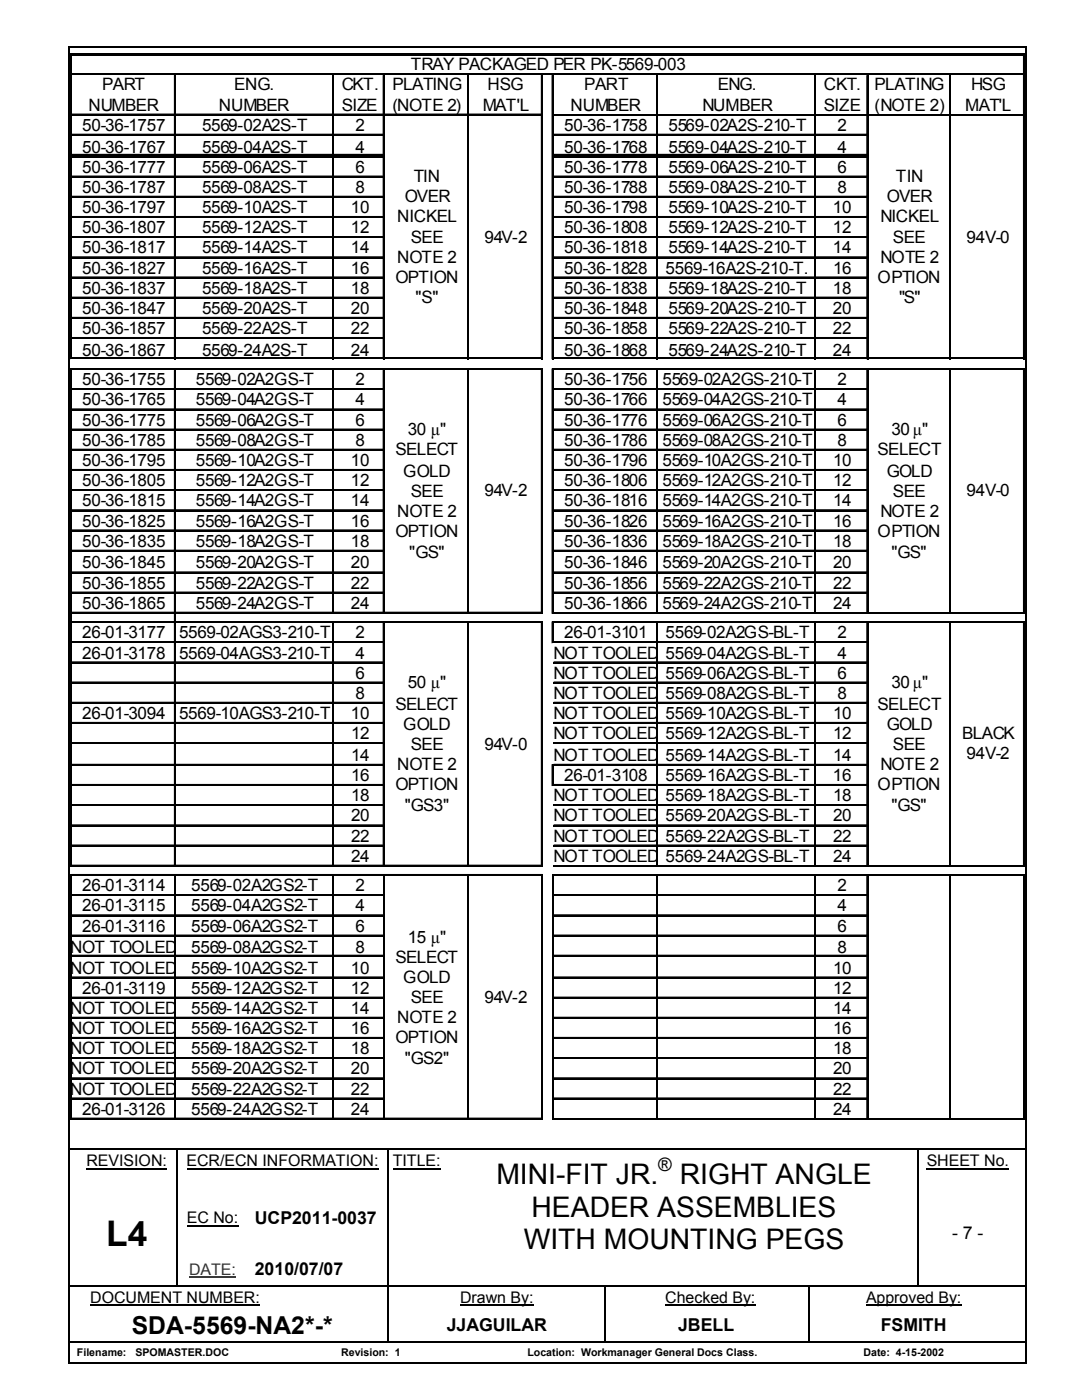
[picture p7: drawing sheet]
<svg xmlns="http://www.w3.org/2000/svg" width="216mm" height="279mm" viewBox="0 0 216 279" stroke-linecap="round" stroke-linejoin="round" font-family="sans-serif">
<defs><g id="words">
<text font-size="7" x="21.2" y="248.6">L4</text>
<g font-size="5.7">
<text x="99" y="236.3">MINI-FIT JR.</text>
<text x="135.6" y="236.3">RIGHT ANGLE</text>
<text x="106" y="242.8">HEADER ASSEMBLIES</text>
<text x="104.5" y="249.3">WITH MOUNTING PEGS</text>
</g>
<text font-size="4.9" x="26.3" y="266.2">SDA-5569-NA2*-*</text>
<text font-size="3.7" x="131.4" y="233.7">®</text>
<g font-size="3.5">
<text x="50.8" y="244.3">UCP2011-0037</text>
<text x="190" y="247.3">- 7 -</text>
<text x="50.8" y="254.5">2010/07/07</text>
<text x="89.1" y="265.5">JJAGUILAR</text>
<text x="135.3" y="265.5">JBELL</text>
<text x="175.7" y="265.5">FSMITH</text>
</g>
<g font-size="3.4">
<text x="82" y="14">TRAY PACKAGED PER PK-5569-003</text>
<text x="17.7" y="22.1">NUMBER</text>
<text x="20.4" y="18.1">PART</text>
<text x="43.7" y="22.1">NUMBER</text>
<text x="46.8" y="18.1">ENG.</text>
<text x="68.2" y="18.1">CKT.</text>
<text x="68.2" y="22.1">SIZE</text>
<text x="78.3" y="18.1">PLATING</text>
<text x="78.3" y="22.1">(NOTE 2)</text>
<text x="96.4" y="22.1">MAT'L</text>
<text x="97.3" y="18.1">HSG</text>
<text x="113.8" y="22.1">NUMBER</text>
<text x="116.6" y="18.1">PART</text>
<text x="140.2" y="22.1">NUMBER</text>
<text x="143.2" y="18.1">ENG.</text>
<text x="164.4" y="18.1">CKT.</text>
<text x="164.4" y="22.1">SIZE</text>
<text x="174.5" y="18.1">PLATING</text>
<text x="174.5" y="22.1">(NOTE 2)</text>
<text x="192.6" y="22.1">MAT'L</text>
<text x="193.8" y="18.1">HSG</text>
<text x="16.4" y="26.1">50-36-1757</text>
<text x="40.3" y="26.1">5569-02A2S-T</text>
<text x="70.9" y="26.1">2</text>
<text x="112.6" y="26.1">50-36-1758</text>
<text x="133.4" y="26.1">5569-02A2S-210-T</text>
<text x="167.1" y="26.1">2</text>
<text x="16.4" y="30.4">50-36-1767</text>
<text x="16.4" y="34.5">50-36-1777</text>
<text x="40.3" y="30.4">5569-04A2S-T</text>
<text x="40.3" y="34.5">5569-06A2S-T</text>
<text x="70.9" y="30.4">4</text>
<text x="70.9" y="34.5">6</text>
<text x="112.6" y="30.4">50-36-1768</text>
<text x="112.6" y="34.5">50-36-1778</text>
<text x="133.4" y="30.4">5569-04A2S-210-T</text>
<text x="133.4" y="34.5">5569-06A2S-210-T</text>
<text x="167.1" y="30.4">4</text>
<text x="167.1" y="34.5">6</text>
<text x="16.4" y="38.5">50-36-1787</text>
<text x="40.3" y="38.5">5569-08A2S-T</text>
<text x="70.9" y="38.5">8</text>
<text x="80.8" y="40.3">OVER</text>
<text x="82.6" y="36.3">TIN</text>
<text x="112.6" y="38.5">50-36-1788</text>
<text x="133.4" y="38.5">5569-08A2S-210-T</text>
<text x="167.1" y="38.5">8</text>
<text x="176.9" y="40.3">OVER</text>
<text x="178.8" y="36.3">TIN</text>
<text x="16.4" y="42.5">50-36-1797</text>
<text x="16.4" y="46.5">50-36-1807</text>
<text x="40.3" y="42.5">5569-10A2S-T</text>
<text x="40.3" y="46.5">5569-12A2S-T</text>
<text x="70" y="42.5">10</text>
<text x="70" y="46.5">12</text>
<text x="79.2" y="44.4">NICKEL</text>
<text x="112.6" y="42.5">50-36-1798</text>
<text x="112.6" y="46.5">50-36-1808</text>
<text x="133.4" y="42.5">5569-10A2S-210-T</text>
<text x="133.4" y="46.5">5569-12A2S-210-T</text>
<text x="166.2" y="42.5">10</text>
<text x="166.2" y="46.5">12</text>
<text x="175.7" y="44.4">NICKEL</text>
<text x="16.4" y="50.6">50-36-1817</text>
<text x="40.3" y="50.6">5569-14A2S-T</text>
<text x="70" y="50.6">14</text>
<text x="79.2" y="52.4">NOTE 2</text>
<text x="82" y="48.4">SEE</text>
<text x="96.7" y="48.4">94V-2</text>
<text x="112.6" y="50.6">50-36-1818</text>
<text x="133.4" y="50.6">5569-14A2S-210-T</text>
<text x="166.2" y="50.6">14</text>
<text x="175.7" y="52.4">NOTE 2</text>
<text x="178.2" y="48.4">SEE</text>
<text x="192.9" y="48.4">94V-0</text>
<text x="16.4" y="54.6">50-36-1827</text>
<text x="16.4" y="58.6">50-36-1837</text>
<text x="40.3" y="54.6">5569-16A2S-T</text>
<text x="40.3" y="58.6">5569-18A2S-T</text>
<text x="70" y="54.6">16</text>
<text x="70" y="58.6">18</text>
<text x="78.9" y="56.5">OPTION</text>
<text x="112.6" y="54.6">50-36-1828</text>
<text x="112.6" y="58.6">50-36-1838</text>
<text x="132.8" y="54.6">5569-16A2S-210-T.</text>
<text x="133.4" y="58.6">5569-18A2S-210-T</text>
<text x="166.2" y="58.6">18</text>
<text x="166.2" y="54.6">16</text>
<text x="175.1" y="56.5">OPTION</text>
<text x="16.4" y="62.7">50-36-1847</text>
<text x="40.3" y="62.7">5569-20A2S-T</text>
<text x="70" y="62.7">20</text>
<text x="82.9" y="60.5">&quot;S&quot;</text>
<text x="112.6" y="62.7">50-36-1848</text>
<text x="133.4" y="62.7">5569-20A2S-210-T</text>
<text x="166.2" y="62.7">20</text>
<text x="179.4" y="60.5">&quot;S&quot;</text>
<text x="16.4" y="66.7">50-36-1857</text>
<text x="16.4" y="71">50-36-1867</text>
<text x="40.3" y="66.7">5569-22A2S-T</text>
<text x="40.3" y="71">5569-24A2S-T</text>
<text x="70" y="66.7">22</text>
<text x="70" y="71">24</text>
<text x="112.6" y="66.7">50-36-1858</text>
<text x="112.6" y="71">50-36-1868</text>
<text x="133.4" y="66.7">5569-22A2S-210-T</text>
<text x="133.4" y="71">5569-24A2S-210-T</text>
<text x="166.2" y="66.7">22</text>
<text x="166.2" y="71">24</text>
<text x="16.4" y="76.9">50-36-1755</text>
<text x="39.1" y="76.9">5569-02A2GS-T</text>
<text x="70.9" y="76.9">2</text>
<text x="112.6" y="76.9">50-36-1756</text>
<text x="132.2" y="76.9">5569-02A2GS-210-T</text>
<text x="167.1" y="76.9">2</text>
<text x="16.4" y="80.9">50-36-1765</text>
<text x="39.1" y="80.9">5569-04A2GS-T</text>
<text x="70.9" y="80.9">4</text>
<text x="112.6" y="80.9">50-36-1766</text>
<text x="132.2" y="80.9">5569-04A2GS-210-T</text>
<text x="167.1" y="80.9">4</text>
<text x="16.4" y="85">50-36-1775</text>
<text x="16.4" y="89">50-36-1785</text>
<text x="39.1" y="85">5569-06A2GS-T</text>
<text x="39.1" y="89">5569-08A2GS-T</text>
<text x="70.9" y="85">6</text>
<text x="70.9" y="89">8</text>
<text x="81.4" y="86.8">30 µ&quot;</text>
<text x="112.6" y="85">50-36-1776</text>
<text x="112.6" y="89">50-36-1786</text>
<text x="132.2" y="85">5569-06A2GS-210-T</text>
<text x="132.2" y="89">5569-08A2GS-210-T</text>
<text x="167.1" y="85">6</text>
<text x="167.1" y="89">8</text>
<text x="177.9" y="86.8">30µ&quot;</text>
<text x="16.4" y="93">50-36-1795</text>
<text x="39.1" y="93">5569-10A2GS-T</text>
<text x="70" y="93">10</text>
<text x="78.9" y="90.8">SELECT</text>
<text x="80.5" y="95.2">GOLD</text>
<text x="112.6" y="93">50-36-1796</text>
<text x="132.2" y="93">5569-10A2GS-210-T</text>
<text x="166.2" y="93">10</text>
<text x="175.1" y="90.8">SELECT</text>
<text x="176.9" y="95.2">GOLD</text>
<text x="16.4" y="97">50-36-1805</text>
<text x="16.4" y="101.1">50-36-1815</text>
<text x="39.1" y="97">5569-12A2GS-T</text>
<text x="39.1" y="101.1">5569-14A2GS-T</text>
<text x="70" y="97">12</text>
<text x="70" y="101.1">14</text>
<text x="82" y="99.2">SEE</text>
<text x="96.7" y="98.9">94V-2</text>
<text x="112.6" y="97">50-36-1806</text>
<text x="112.6" y="101.1">50-36-1816</text>
<text x="132.2" y="97">5569-12A2GS-210-T</text>
<text x="132.2" y="101.1">5569-14A2GS-210-T</text>
<text x="166.2" y="97">12</text>
<text x="166.2" y="101.1">14</text>
<text x="178.2" y="99.2">SEE</text>
<text x="192.9" y="98.9">94V-0</text>
<text x="16.4" y="105.1">50-36-1825</text>
<text x="39.1" y="105.1">5569-16A2GS-T</text>
<text x="70" y="105.1">16</text>
<text x="78.9" y="107.3">OPTION</text>
<text x="79.2" y="103.2">NOTE 2</text>
<text x="112.6" y="105.1">50-36-1826</text>
<text x="132.2" y="105.1">5569-16A2GS-210-T</text>
<text x="166.2" y="105.1">16</text>
<text x="175.1" y="107.3">OPTION</text>
<text x="175.7" y="103.2">NOTE 2</text>
<text x="16.4" y="109.1">50-36-1835</text>
<text x="16.4" y="113.5">50-36-1845</text>
<text x="39.1" y="109.1">5569-18A2GS-T</text>
<text x="39.1" y="113.5">5569-20A2GS-T</text>
<text x="70" y="109.1">18</text>
<text x="70" y="113.5">20</text>
<text x="81.7" y="111.3">&quot;GS&quot;</text>
<text x="112.6" y="109.1">50-36-1836</text>
<text x="112.6" y="113.5">50-36-1846</text>
<text x="132.2" y="109.1">5569-18A2GS-210-T</text>
<text x="132.2" y="113.5">5569-20A2GS-210-T</text>
<text x="166.2" y="109.1">18</text>
<text x="166.2" y="113.5">20</text>
<text x="177.9" y="111.3">&quot;GS&quot;</text>
<text x="16.4" y="117.5">50-36-1855</text>
<text x="39.1" y="117.5">5569-22A2GS-T</text>
<text x="70" y="117.5">22</text>
<text x="112.6" y="117.5">50-36-1856</text>
<text x="132.2" y="117.5">5569-22A2GS-210-T</text>
<text x="166.2" y="117.5">22</text>
<text x="16.4" y="121.5">50-36-1865</text>
<text x="39.1" y="121.5">5569-24A2GS-T</text>
<text x="70" y="121.5">24</text>
<text x="112.6" y="121.5">50-36-1866</text>
<text x="132.2" y="121.5">5569-24A2GS-210-T</text>
<text x="166.2" y="121.5">24</text>
<text x="16.4" y="127.4">26-01-3177</text>
<text x="16.4" y="131.4">26-01-3178</text>
<text x="35.7" y="127.4">5569-02AGS3-210-T</text>
<text x="35.7" y="131.4">5569-04AGS3-210-T</text>
<text x="70.9" y="127.4">2</text>
<text x="70.9" y="131.4">4</text>
<text x="110.5" y="131.4">NOT TOOLED</text>
<text x="112.6" y="127.4">26-01-3101</text>
<text x="132.8" y="127.4">5569-02A2GS-BL-T</text>
<text x="132.8" y="131.4">5569-04A2GS-BL-T</text>
<text x="167.1" y="131.4">4</text>
<text x="167.1" y="127.4">2</text>
<text x="71" y="135.4">6</text>
<text x="81.4" y="137.3">50 µ&quot;</text>
<text x="110.5" y="135.4">NOT TOOLED</text>
<text x="132.8" y="135.4">5569-06A2GS-BL-T</text>
<text x="167.1" y="135.4">6</text>
<text x="177.9" y="137.3">30µ&quot;</text>
<text x="16.4" y="143.5">26-01-3094</text>
<text x="35.7" y="143.5">5569-10AGS3-210-T</text>
<text x="70" y="143.5">10</text>
<text x="71" y="139.5">8</text>
<text x="78.9" y="141.6">SELECT</text>
<text x="110.5" y="139.5">NOT TOOLED</text>
<text x="110.5" y="143.5">NOT TOOLED</text>
<text x="132.8" y="139.5">5569-08A2GS-BL-T</text>
<text x="132.8" y="143.5">5569-10A2GS-BL-T</text>
<text x="166.2" y="143.5">10</text>
<text x="167.1" y="139.5">8</text>
<text x="175.1" y="141.6">SELECT</text>
<text x="70" y="147.5">12</text>
<text x="80.5" y="145.7">GOLD</text>
<text x="82" y="149.7">SEE</text>
<text x="96.7" y="149.7">94V-0</text>
<text x="110.5" y="147.5">NOT TOOLED</text>
<text x="132.8" y="147.5">5569-12A2GS-BL-T</text>
<text x="166.2" y="147.5">12</text>
<text x="176.9" y="145.7">GOLD</text>
<text x="178.2" y="149.7">SEE</text>
<text x="192" y="147.5">BLACK</text>
<text x="70" y="151.8">14</text>
<text x="70" y="155.9">16</text>
<text x="79.2" y="153.7">NOTE 2</text>
<text x="110.5" y="151.8">NOT TOOLED</text>
<text x="112.6" y="155.9">26-01-3108</text>
<text x="132.8" y="155.9">5569-16A2GS-BL-T</text>
<text x="132.8" y="151.8">5569-14A2GS-BL-T</text>
<text x="166.2" y="155.9">16</text>
<text x="166.2" y="151.8">14</text>
<text x="175.7" y="153.7">NOTE 2</text>
<text x="192.9" y="151.6">94V-2</text>
<text x="70" y="159.9">18</text>
<text x="78.9" y="157.7">OPTION</text>
<text x="80.8" y="161.8">&quot;GS3&quot;</text>
<text x="110.5" y="159.9">NOT TOOLED</text>
<text x="132.8" y="159.9">5569-18A2GS-BL-T</text>
<text x="166.2" y="159.9">18</text>
<text x="175.1" y="157.7">OPTION</text>
<text x="177.9" y="161.8">&quot;GS&quot;</text>
<text x="70" y="163.9">20</text>
<text x="70" y="168">22</text>
<text x="110.5" y="163.9">NOT TOOLED</text>
<text x="110.5" y="168">NOT TOOLED</text>
<text x="132.8" y="163.9">5569-20A2GS-BL-T</text>
<text x="132.8" y="168">5569-22A2GS-BL-T</text>
<text x="166.2" y="163.9">20</text>
<text x="166.2" y="168">22</text>
<text x="70" y="172">24</text>
<text x="110.5" y="172">NOT TOOLED</text>
<text x="132.8" y="172">5569-24A2GS-BL-T</text>
<text x="166.2" y="172">24</text>
<text x="16.4" y="177.9">26-01-3114</text>
<text x="38.2" y="177.9">5569-02A2GS2-T</text>
<text x="70.9" y="177.9">2</text>
<text x="167.1" y="177.9">2</text>
<text x="16.4" y="181.9">26-01-3115</text>
<text x="16.4" y="185.9">26-01-3116</text>
<text x="38.2" y="181.9">5569-04A2GS2-T</text>
<text x="38.2" y="185.9">5569-06A2GS2-T</text>
<text x="70.9" y="181.9">4</text>
<text x="70.9" y="185.9">6</text>
<text x="167.1" y="181.9">4</text>
<text x="167.1" y="185.9">6</text>
<text x="14" y="190.3">NOT TOOLED</text>
<text x="38.2" y="190.3">5569-08A2GS2-T</text>
<text x="70.9" y="190.3">8</text>
<text x="81.4" y="188.1">15 µ&quot;</text>
<text x="167.1" y="190.3">8</text>
<text x="14" y="194.3">NOT TOOLED</text>
<text x="38.2" y="194.3">5569-10A2GS2-T</text>
<text x="70" y="194.3">10</text>
<text x="78.9" y="192.1">SELECT</text>
<text x="80.5" y="196.2">GOLD</text>
<text x="166.2" y="194.3">10</text>
<text x="14" y="202.4">NOT TOOLED</text>
<text x="16.4" y="198.3">26-01-3119</text>
<text x="38.2" y="198.3">5569-12A2GS2-T</text>
<text x="38.2" y="202.4">5569-14A2GS2-T</text>
<text x="70" y="198.3">12</text>
<text x="70" y="202.4">14</text>
<text x="82" y="200.2">SEE</text>
<text x="96.7" y="200.2">94V-2</text>
<text x="166.2" y="198.3">12</text>
<text x="166.2" y="202.4">14</text>
<text x="14" y="206.4">NOT TOOLED</text>
<text x="38.2" y="206.4">5569-16A2GS2-T</text>
<text x="70" y="206.4">16</text>
<text x="78.9" y="208.2">OPTION</text>
<text x="79.2" y="204.2">NOTE 2</text>
<text x="166.2" y="206.4">16</text>
<text x="14" y="210.4">NOT TOOLED</text>
<text x="14" y="214.4">NOT TOOLED</text>
<text x="38.2" y="210.4">5569-18A2GS2-T</text>
<text x="38.2" y="214.4">5569-20A2GS2-T</text>
<text x="70" y="210.4">18</text>
<text x="70" y="214.4">20</text>
<text x="80.8" y="212.3">&quot;GS2&quot;</text>
<text x="166.2" y="210.4">18</text>
<text x="166.2" y="214.4">20</text>
<text x="14" y="218.5">NOT TOOLED</text>
<text x="38.2" y="218.5">5569-22A2GS2-T</text>
<text x="70" y="218.5">22</text>
<text x="166.2" y="218.5">22</text>
<text x="16.4" y="222.5">26-01-3126</text>
<text x="38.2" y="222.5">5569-24A2GS2-T</text>
<text x="70" y="222.5">24</text>
<text x="166.2" y="222.5">24</text>
</g>
<g font-size="3.2">
<text x="17.3" y="232.8">REVISION:</text>
<text x="37.2" y="232.8">ECR/ECN INFORMATION:</text>
<text x="78.4" y="232.8">TITLE:</text>
<text x="184.9" y="232.8">SHEET No.</text>
<text x="37.3" y="244.2">EC No:</text>
<text x="18" y="260">DOCUMENT NUMBER:</text>
<text x="91.8" y="260">Drawn By:</text>
<text x="132.8" y="260">Checked By:</text>
<text x="172.8" y="260">Approved By:</text>
</g>
<text font-size="3.2" fill="#333" x="37.7" y="254.4">DATE:</text>
<g font-size="2.1">
<text x="15.3" y="270.5">Filename:</text>
<text x="27" y="270.5">SPOMASTER.DOC</text>
<text x="68.1" y="270.5">Revision: 1</text>
<text x="105.2" y="270.5">Location: Workmanager General Docs Class.</text>
<text x="172.3" y="270.5">Date: 4-15-2002</text>
</g>
</g></defs>
<g fill="#000">
<path d="M13.6 9.3h.4v.3h-.4zM14 10.7h.3v.4h-.3zM204.3 10.7h.3v.4h-.3zM204.5 9.3h.3v.3h-.3zM14.3 30.8h62.5v.6h-62.5zM110.5 30.8h62.8v.6h-62.8zM35.1 229.6h.3v.2h-.3zM35.1 229.2h.4v.4h-.4zM35.1 236.1h.3v.9h-.3zM77.4 229.6h.2v.2h-.2zM77.4 229.2h.3v.4h-.3zM77.4 236.1h.2v.9h-.2z"/>
<path d="M89.7 229.2h.3v.4h-.3zM183 229.6h.3v.2h-.3zM183 229.2h.4v.4h-.4zM183 236.1h.3v.9h-.3zM203.2 229.2h.4v.4h-.4zM203.6 229.2h.9v.4h-.9zM35.1 249.6h.3v.9h-.3zM35.1 256.5h.3v.3h-.3zM49.4 256.5h.3v.3h-.3zM77.4 249.6h.2v.9h-.2zM77.4 256.5h.2v.5h-.2zM89.7 256.5h.2v.3h-.2z"/>
<path d="M120.7 256.8h.2v.2h-.2zM120.7 256.5h.2v.3h-.2zM161.3 256.8h.2v.2h-.2zM161.3 256.5h.2v.3h-.2zM183 249.6h.3v.9h-.3zM183 256.5h.3v.3h-.3zM13.6 271.8h.4v.3h-.4zM77.3 260.9h.4v.7h-.4zM77.3 267.7h.4v.4h-.4zM120.6 260.9h.4v.7h-.4zM120.6 267.7h.4v.4h-.4zM161.3 260.9h.2v.7h-.2z"/>
<path d="M161.3 267.7h.3v.4h-.3zM203 267.7h.3v.4h-.3zM203.2 267.7h.4v.4h-.4zM203.6 267.7h.9v.4h-.9zM204.5 271.8h.3v.3h-.3z"/>
</g>
<g fill="none" stroke="#000" stroke-width=".34">
<path d="M13.8 9.6v262.2M14 9.4h190.5M14.3 10.9h190.2M204.6 9.6v262.2M14 229.4h21.1M35.5 229.4h41.9M77.7 229.4h12M90 229.4h93M183.4 229.4h19.8M14 267.9h63.3M14 271.9h190.5M77.5 261.6v6.1"/>
<path d="M77.7 267.9h42.9M120.8 261.6v6.1M121 267.9h40.3M161.6 267.9h41.4"/>
</g>
<path d="M17.3 233.2h16M37.2 233.2h38.3M78.4 233.2h9.5M184.9 233.2h16.4M37.3 244.6h10.2M18 260.4h33.9M91.8 260.4h14.6M132.8 260.4h17.9M172.8 260.4h19" fill="none" stroke="#000" stroke-width=".23"/>
<g fill="none" stroke="#000" stroke-width=".25">
<path d="M35.3 229.8v6.3M35.3 237v12.6M77.5 229.8v6.3M77.5 237v12.6M183.2 229.8v6.3M183.2 237v12.6M14 256.7h21.1M35.3 250.5v6M35.4 256.7h14M49.7 256.7h27.7M77.5 250.5v6M77.5 257v3.9"/>
<path d="M77.6 256.7h12.1M89.9 256.7h30.8M120.8 257v3.9M120.9 256.7h40.4M161.4 257v3.9M161.5 256.7h21.5M183.2 250.5v6M183.3 256.7h21.2M161.4 261.6v6.1"/>
</g>
<path d="M37.7 254.8h9.4" fill="none" stroke="#333" stroke-width=".23"/>
<g fill="none" stroke="#000" stroke-width=".2">
<path d="M14 10.7v61M14.3 10.7h190.2M14.3 14.7h190.2M34.8 15v56.7M66.4 15v56.7M76.5 15v56.7M93.3 15v56.7M108 15v56.7M110.2 15v56.7M131 15v56.7M162.5 15v56.7M173 15v56.7"/>
<path d="M189.5 15v56.7M204.2 11v60.7M14.3 22.8h94M14.3 26.8h62.5M14.3 30.8h62.5M14.3 35.1h62.5M14.3 39.2h62.5M110.5 22.8h94M110.5 26.8h62.8M110.5 30.8h62.8M110.5 35.1h62.8M110.5 39.2h62.8"/>
<path d="M14.3 43.2h62.5M14.3 47.2h62.5M14.3 51.2h62.5M14.3 55.3h62.5M14.3 59.3h62.5M110.5 43.2h62.8M110.5 47.2h62.8M110.5 51.2h62.8M110.5 55.3h62.8M110.5 59.3h62.8M14 73.6v99.4M14.3 63.3h62.5"/>
<path d="M14.3 67.4h62.5M14.3 71.4h94M14.3 73.6h94M14.3 77.6h62.5M34.8 73.9v99.1M66.4 73.9v48.6M76.5 73.9v48.6M93.3 73.9v48.6M108 73.9v48.6M110.2 73.6v48.9M110.5 63.3h62.8M110.5 67.4h62.8"/>
<path d="M110.5 71.4h94M110.5 73.6h94M110.5 77.6h62.8M131 73.9v48.6M162.5 73.9v48.6M173 73.9v48.6M189.5 73.9v48.6M204.2 73.9v48.6M14.3 81.6h62.5M14.3 85.6h62.5M14.3 89.6h62.5M14.3 93.7h62.5"/>
<path d="M14.3 97.7h62.5M110.5 81.6h62.8M110.5 85.6h62.8M110.5 89.6h62.8M110.5 93.7h62.8M110.5 97.7h62.8M14.3 101.7h62.5M14.3 105.7h62.5M14.3 109.8h62.5M14.3 114.1h62.5M14.3 118.2h62.5M110.5 101.7h62.8"/>
<path d="M110.5 105.7h62.8M110.5 109.8h62.8M110.5 114.1h62.8M110.5 118.2h62.8M14.3 122.2h94M14.3 124h94M14.3 128.1h62.5M14.3 132.1h62.5M14.3 136.1h62.5M66.4 124.3v48.7M76.5 124.3v48.7M93.3 124.3v48.7"/>
<path d="M108 124.3v48.7M110.2 124v4.4M110.5 122.2h94M110.5 124h94M110.5 128.1h62.8M110.5 132.1h62.8M110.5 136.1h62.8M131 124.3v48.7M162.5 124.3v48.7M173 124.3v48.7M189.5 124.3v48.7M204.2 124.3v48.7"/>
<path d="M14.3 140.1h62.5M14.3 144.2h62.5M14.3 148.2h62.5M14.3 152.5h62.5M14.3 156.5h62.5M110.2 152.5v4.4M110.5 140.1h62.8M110.5 144.2h62.8M110.5 148.2h62.8M110.5 152.5h62.8M110.5 156.5h62.8M14 174.5v49"/>
<path d="M14.3 160.6h62.5M14.3 164.6h62.5M14.3 168.6h62.5M14.3 172.7h94M14.3 174.5h94M14.3 178.5h62.5M34.8 174.8v48.7M66.4 174.8v48.7M76.5 174.8v48.7M93.3 174.8v48.7M108 174.8v48.7M110.2 174.5v49"/>
<path d="M110.5 160.6h62.8M110.5 164.6h62.8M110.5 168.6h62.8M110.5 172.7h94M110.5 174.5h94M110.5 178.5h62.8M131 174.8v48.7M162.5 174.8v48.7M173 174.8v48.7M189.5 174.8v48.7M204.2 174.8v48.7M14.3 182.6h62.5"/>
<path d="M14.3 186.6h62.5M14.3 190.6h62.5M14.3 195h62.5M14.3 199h62.5M110.5 182.6h62.8M110.5 186.6h62.8M110.5 190.6h62.8M110.5 195h62.8M110.5 199h62.8M14.3 203h62.5M14.3 207h62.5M14.3 211.1h62.5"/>
<path d="M14.3 215.1h62.5M14.3 219.1h62.5M110.5 203h62.8M110.5 207h62.8M110.5 211.1h62.8M110.5 215.1h62.8M110.5 219.1h62.8M14.3 223.1h94M110.5 223.1h94"/>
</g>
<g fill="none" stroke="#000" stroke-width=".3">
<path d="M66.5 15v56.7M131.1 15v56.7M189.7 15v56.7M204.4 11v60.7M14.3 22.9h94M110.5 22.9h94M14.3 43.3h62.5M14.3 47.4h62.5M110.5 43.3h62.8M110.5 47.4h62.8M14.3 63.5h62.5M14.3 73.7h94"/>
<path d="M14.3 77.7h62.5M66.5 73.9v48.6M110.5 63.5h62.8M110.5 73.7h94M110.5 77.7h62.8M131.1 73.9v48.6M189.7 73.9v48.6M204.4 73.9v48.6M14.3 93.8h62.5M110.5 93.8h62.8M14.3 109.9h62.5M14.3 114.3h62.5"/>
<path d="M14.3 118.3h62.5M110.5 109.9h62.8M110.5 114.3h62.8M110.5 118.3h62.8M14.3 124.2h94M66.5 124.3v48.7M110.5 124.2h94M131.1 124.3v48.7M189.7 124.3v48.7M204.4 124.3v48.7M14.3 140.3h62.5M110.5 140.3h62.8"/>
<path d="M14.3 164.8h62.5M66.5 174.8v48.7M110.5 164.8h62.8M131.1 174.8v48.7M189.7 174.8v48.7M204.4 174.8v48.7M14.3 186.8h62.5M14.3 195.1h62.5M110.5 186.8h62.8M110.5 195.1h62.8M14.3 211.2h62.5M110.5 211.2h62.8"/>
</g>
<g fill="none" stroke="#000" stroke-width=".32">
<path d="M14.1 10.7v61M14.3 10.8h190.2M14.3 14.8h190.2M35 15v56.7M76.6 15v56.7M93.5 15v56.7M108.2 15v56.7M110.3 15v56.7M162.7 15v56.7M173.1 15v56.7M14.3 26.9h62.5M14.3 35.3h62.5"/>
<path d="M14.3 39.3h62.5M110.5 26.9h62.8M110.5 35.3h62.8M110.5 39.3h62.8M14.3 51.4h62.5M14.3 55.4h62.5M14.3 59.4h62.5M110.5 51.4h62.8M110.5 55.4h62.8M110.5 59.4h62.8M14.1 73.6v99.4M14.3 67.5h62.5"/>
<path d="M14.3 71.5h94M35 73.9v99.1M76.6 73.9v48.6M93.5 73.9v48.6M108.2 73.9v48.6M110.3 73.6v48.9M110.5 67.5h62.8M110.5 71.5h94M162.7 73.9v48.6M173.1 73.9v48.6M14.3 81.8h62.5M14.3 85.8h62.5"/>
<path d="M14.3 89.8h62.5M14.3 97.9h62.5M110.5 81.8h62.8M110.5 85.8h62.8M110.5 89.8h62.8M110.5 97.9h62.8M14.3 101.9h62.5M14.3 105.9h62.5M110.5 101.9h62.8M110.5 105.9h62.8M14.3 122.3h94M14.3 128.2h62.5"/>
<path d="M14.3 132.2h62.5M14.3 136.3h62.5M76.6 124.3v48.7M93.5 124.3v48.7M108.2 124.3v48.7M110.3 124v4.4M110.5 122.3h94M110.5 128.2h62.8M110.5 132.2h62.8M110.5 136.3h62.8M162.7 124.3v48.7M173.1 124.3v48.7"/>
<path d="M14.3 144.3h62.5M14.3 148.3h62.5M14.3 152.7h62.5M14.3 156.7h62.5M110.3 152.5v4.4M110.5 144.3h62.8M110.5 148.3h62.8M110.5 152.7h62.8M110.5 156.7h62.8M14.1 174.5v49M14.3 160.7h62.5M14.3 168.8h62.5"/>
<path d="M14.3 172.8h94M14.3 174.7h94M14.3 178.7h62.5M35 174.8v48.7M76.6 174.8v48.7M93.5 174.8v48.7M108.2 174.8v48.7M110.3 174.5v49M110.5 160.7h62.8M110.5 168.8h62.8M110.5 172.8h94M110.5 174.7h94"/>
<path d="M110.5 178.7h62.8M162.7 174.8v48.7M173.1 174.8v48.7M14.3 182.7h62.5M14.3 190.8h62.5M14.3 199.1h62.5M110.5 182.7h62.8M110.5 190.8h62.8M110.5 199.1h62.8M14.3 203.2h62.5M14.3 207.2h62.5M14.3 215.3h62.5"/>
<path d="M14.3 219.3h62.5M110.5 203.2h62.8M110.5 207.2h62.8M110.5 215.3h62.8M110.5 219.3h62.8M14.3 223.3h94M110.5 223.3h94"/>
</g>
<use href="#words"/>
</svg>
